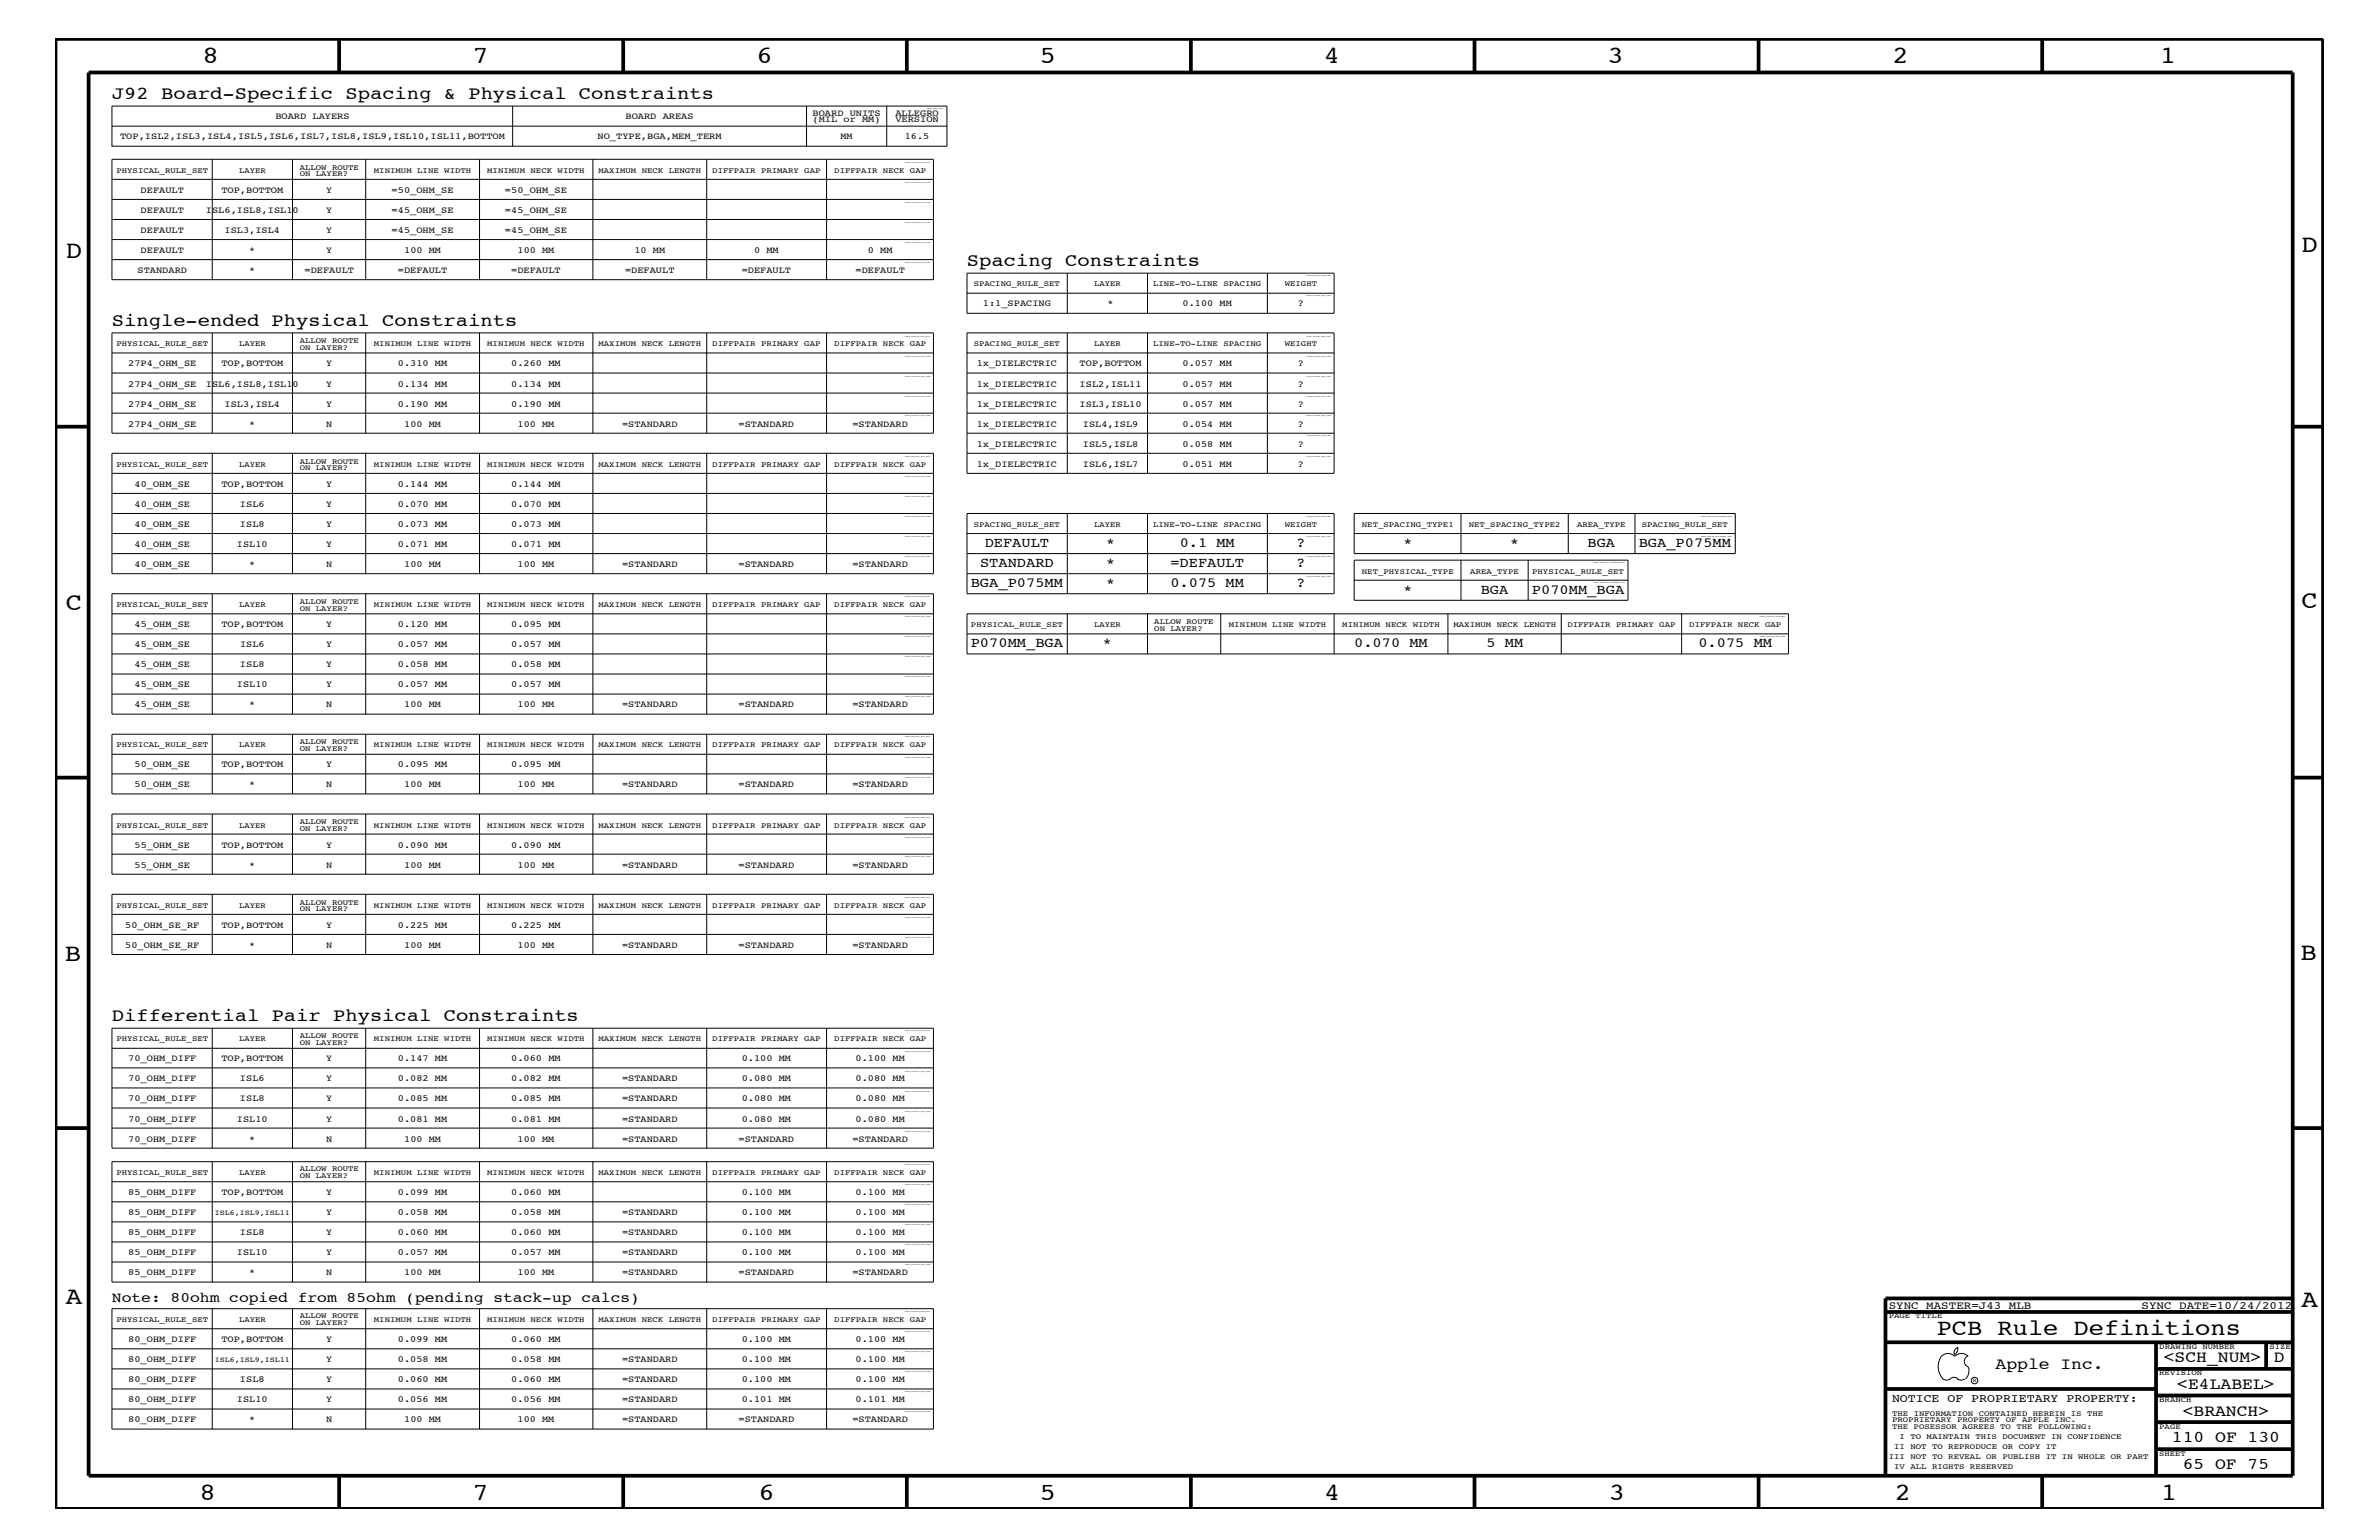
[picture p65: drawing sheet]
<svg xmlns="http://www.w3.org/2000/svg" width="432mm" height="279mm" viewBox="0 0 432 279" stroke-linecap="round" stroke-linejoin="round" font-family="sans-serif">
<defs><g id="words">
<g font-size="4.5">
<text x="36.7" y="11.5">8</text>
<text x="85.8" y="11.5">7</text>
<text x="137.3" y="11.5">6</text>
<text x="188.7" y="11.5">5</text>
<text x="240.3" y="11.5">4</text>
<text x="291.8" y="11.5">3</text>
<text x="343.5" y="11.5">2</text>
<text x="392" y="11.5">1</text>
<text x="11.9" y="46.8">D</text>
<text x="417.7" y="45.7">D</text>
<text x="11.9" y="110.6">C</text>
<text x="417.7" y="110.4">C</text>
<text x="11.8" y="174.3">B</text>
<text x="417.6" y="174.2">B</text>
<text x="11.9" y="236.7">A</text>
<text x="417.7" y="237.1">A</text>
<text x="36.2" y="272.1">8</text>
<text x="85.8" y="272.1">7</text>
<text x="137.7" y="272.1">6</text>
<text x="188.7" y="272.1">5</text>
<text x="240.4" y="272.1">4</text>
<text x="292" y="272.1">3</text>
<text x="343.9" y="272.1">2</text>
<text x="392.2" y="272.1">1</text>
</g>
<text font-size="4.1" x="351.5" y="242.3">PCB Rule Definitions</text>
<g font-size="3.3">
<text x="20.3" y="18">J92 Board-Specific Spacing &amp; Physical Constraints</text>
<text x="175.5" y="48.3">Spacing Constraints</text>
<text x="20.3" y="59.2">Single-ended Physical Constraints</text>
<text x="20.3" y="185.3">Differential Pair Physical Constraints</text>
</g>
<g font-size="3">
<text x="362.2" y="248.4">Apple Inc.</text>
<text x="392.7" y="247.1">&lt;SCH_NUM&gt;</text>
<text x="395.2" y="252">&lt;E4LABEL&gt;</text>
<text x="412.7" y="247.1">D</text>
<text x="396.2" y="256.8">&lt;BRANCH&gt;</text>
<text x="394.2" y="261.6">110 OF 130</text>
<text x="396.2" y="266.6">65 OF 75</text>
</g>
<text font-size="2.6" x="20.3" y="236.2">Note: 80ohm copied from 85ohm (pending stack-up calcs)</text>
<g font-size="2.5">
<text x="178.7" y="99.3">DEFAULT</text>
<text x="200.8" y="99.3">*</text>
<text x="214.1" y="99.3">0.1 MM</text>
<text x="235.3" y="99.3">?</text>
<text x="254.7" y="99.3">*</text>
<text x="274.1" y="99.3">*</text>
<text x="288.2" y="99.3">BGA</text>
<text x="297.4" y="99.3">BGA_P075MM</text>
<text x="176.2" y="106.5">BGA_P075MM</text>
<text x="177.9" y="102.9">STANDARD</text>
<text x="200.8" y="102.9">*</text>
<text x="200.8" y="106.5">*</text>
<text x="212.4" y="102.9">=DEFAULT</text>
<text x="212.4" y="106.5">0.075 MM</text>
<text x="235.3" y="102.9">?</text>
<text x="235.3" y="106.5">?</text>
<text x="254.7" y="107.7">*</text>
<text x="268.8" y="107.7">BGA</text>
<text x="278" y="107.7">P070MM_BGA</text>
<text x="176.2" y="117.4">P070MM_BGA</text>
<text x="200.2" y="117.4">*</text>
<text x="245.8" y="117.4">0.070 MM</text>
<text x="269.8" y="117.4">5 MM</text>
<text x="308.3" y="117.4">0.075 MM</text>
</g>
<text font-size="2.1" x="343.4" y="254.4">NOTICE OF PROPRIETARY PROPERTY:</text>
<g font-size="2">
<text x="342.8" y="237.4">SYNC_MASTER=J43_MLB</text>
<text x="388.7" y="237.4">SYNC_DATE=10/24/2012</text>
</g>
<g font-size="1.7">
<text x="50" y="21.6">BOARD LAYERS</text>
<text x="113.5" y="21.6">BOARD AREAS</text>
<text x="147.5" y="22.2">(MIL or MM)</text>
<text x="147.5" y="21">BOARD UNITS</text>
<text x="162.5" y="22.2">VERSION</text>
<text x="162.5" y="21">ALLEGRO</text>
<text x="21.8" y="25.3">TOP,ISL2,ISL3,ISL4,ISL5,ISL6,ISL7,ISL8,ISL9,ISL10,ISL11,BOTTOM</text>
<text x="108.5" y="25.3">NO_TYPE,BGA,MEM_TERM</text>
<text x="152.6" y="25.3">MM</text>
<text x="164.2" y="25.3">16.5</text>
<text x="25.5" y="35">DEFAULT</text>
<text x="40.2" y="35">TOP,BOTTOM</text>
<text x="59.2" y="35">Y</text>
<text x="71.1" y="35">=50_OHM_SE</text>
<text x="91.7" y="35">=50_OHM_SE</text>
<text x="25.5" y="38.6">DEFAULT</text>
<text x="37.4" y="38.6">ISL6,ISL8,ISL10</text>
<text x="59.2" y="38.6">Y</text>
<text x="71.1" y="38.6">=45_OHM_SE</text>
<text x="91.7" y="38.6">=45_OHM_SE</text>
<text x="25.5" y="45.9">DEFAULT</text>
<text x="25.5" y="42.3">DEFAULT</text>
<text x="40.8" y="42.3">ISL3,ISL4</text>
<text x="45.3" y="45.9">*</text>
<text x="59.2" y="45.9">Y</text>
<text x="59.2" y="42.3">Y</text>
<text x="71.1" y="42.3">=45_OHM_SE</text>
<text x="73.4" y="45.9">100 MM</text>
<text x="91.7" y="42.3">=45_OHM_SE</text>
<text x="93.9" y="45.9">100 MM</text>
<text x="115.1" y="45.9">10 MM</text>
<text x="136.9" y="45.9">0 MM</text>
<text x="157.5" y="45.9">0 MM</text>
<text x="25" y="49.6">STANDARD</text>
<text x="45.3" y="49.6">*</text>
<text x="55.3" y="49.6">=DEFAULT</text>
<text x="72.2" y="49.6">=DEFAULT</text>
<text x="92.8" y="49.6">=DEFAULT</text>
<text x="113.5" y="49.6">=DEFAULT</text>
<text x="134.6" y="49.6">=DEFAULT</text>
<text x="155.3" y="49.6">=DEFAULT</text>
<text x="178.4" y="55.6">1:1_SPACING</text>
<text x="201" y="55.6">*</text>
<text x="214.6" y="55.6">0.100 MM</text>
<text x="235.6" y="55.6">?</text>
<text x="23.3" y="70.1">27P4_OHM_SE</text>
<text x="23.3" y="66.5">27P4_OHM_SE</text>
<text x="37.4" y="70.1">ISL6,ISL8,ISL10</text>
<text x="40.2" y="66.5">TOP,BOTTOM</text>
<text x="59.2" y="70.1">Y</text>
<text x="59.2" y="66.5">Y</text>
<text x="72.2" y="70.1">0.134 MM</text>
<text x="72.2" y="66.5">0.310 MM</text>
<text x="92.8" y="70.1">0.134 MM</text>
<text x="92.8" y="66.5">0.260 MM</text>
<text x="177.3" y="66.5">1x_DIELECTRIC</text>
<text x="177.3" y="70.1">1x_DIELECTRIC</text>
<text x="196" y="66.5">TOP,BOTTOM</text>
<text x="196" y="70.1">ISL2,ISL11</text>
<text x="214.6" y="66.5">0.057 MM</text>
<text x="214.6" y="70.1">0.057 MM</text>
<text x="235.6" y="66.5">?</text>
<text x="235.6" y="70.1">?</text>
<text x="23.3" y="77.4">27P4_OHM_SE</text>
<text x="23.3" y="73.8">27P4_OHM_SE</text>
<text x="40.8" y="73.8">ISL3,ISL4</text>
<text x="45.3" y="77.4">*</text>
<text x="59.2" y="77.4">N</text>
<text x="59.2" y="73.8">Y</text>
<text x="72.2" y="73.8">0.190 MM</text>
<text x="73.4" y="77.4">100 MM</text>
<text x="92.8" y="73.8">0.190 MM</text>
<text x="93.9" y="77.4">100 MM</text>
<text x="112.9" y="77.4">=STANDARD</text>
<text x="134.1" y="77.4">=STANDARD</text>
<text x="154.7" y="77.4">=STANDARD</text>
<text x="177.3" y="77.4">1x_DIELECTRIC</text>
<text x="177.3" y="73.8">1x_DIELECTRIC</text>
<text x="196" y="73.8">ISL3,ISL10</text>
<text x="196.6" y="77.4">ISL4,ISL9</text>
<text x="214.6" y="77.4">0.054 MM</text>
<text x="214.6" y="73.8">0.057 MM</text>
<text x="235.6" y="77.4">?</text>
<text x="235.6" y="73.8">?</text>
<text x="177.3" y="81.1">1x_DIELECTRIC</text>
<text x="196.6" y="81.1">ISL5,ISL8</text>
<text x="214.6" y="81.1">0.058 MM</text>
<text x="235.6" y="81.1">?</text>
<text x="24.4" y="88.3">40_OHM_SE</text>
<text x="40.2" y="88.3">TOP,BOTTOM</text>
<text x="59.2" y="88.3">Y</text>
<text x="72.2" y="88.3">0.144 MM</text>
<text x="92.8" y="88.3">0.144 MM</text>
<text x="177.3" y="84.7">1x_DIELECTRIC</text>
<text x="196.6" y="84.7">ISL6,ISL7</text>
<text x="214.6" y="84.7">0.051 MM</text>
<text x="235.6" y="84.7">?</text>
<text x="24.4" y="95.6">40_OHM_SE</text>
<text x="24.4" y="92">40_OHM_SE</text>
<text x="43.6" y="95.6">ISL8</text>
<text x="43.6" y="92">ISL6</text>
<text x="59.2" y="95.6">Y</text>
<text x="59.2" y="92">Y</text>
<text x="72.2" y="95.6">0.073 MM</text>
<text x="72.2" y="92">0.070 MM</text>
<text x="92.8" y="95.6">0.073 MM</text>
<text x="92.8" y="92">0.070 MM</text>
<text x="24.4" y="99.3">40_OHM_SE</text>
<text x="43" y="99.3">ISL10</text>
<text x="59.2" y="99.3">Y</text>
<text x="72.2" y="99.3">0.071 MM</text>
<text x="92.8" y="99.3">0.071 MM</text>
<text x="24.4" y="102.9">40_OHM_SE</text>
<text x="45.3" y="102.9">*</text>
<text x="59.2" y="102.9">N</text>
<text x="73.4" y="102.9">100 MM</text>
<text x="93.9" y="102.9">100 MM</text>
<text x="112.9" y="102.9">=STANDARD</text>
<text x="134.1" y="102.9">=STANDARD</text>
<text x="154.7" y="102.9">=STANDARD</text>
<text x="24.4" y="113.7">45_OHM_SE</text>
<text x="40.2" y="113.7">TOP,BOTTOM</text>
<text x="59.2" y="113.7">Y</text>
<text x="72.2" y="113.7">0.120 MM</text>
<text x="92.8" y="113.7">0.095 MM</text>
<text x="24.4" y="117.4">45_OHM_SE</text>
<text x="43.6" y="117.4">ISL6</text>
<text x="59.2" y="117.4">Y</text>
<text x="72.2" y="117.4">0.057 MM</text>
<text x="92.8" y="117.4">0.057 MM</text>
<text x="24.4" y="121">45_OHM_SE</text>
<text x="24.4" y="124.7">45_OHM_SE</text>
<text x="43" y="124.7">ISL10</text>
<text x="43.6" y="121">ISL8</text>
<text x="59.2" y="121">Y</text>
<text x="59.2" y="124.7">Y</text>
<text x="72.2" y="121">0.058 MM</text>
<text x="72.2" y="124.7">0.057 MM</text>
<text x="92.8" y="121">0.058 MM</text>
<text x="92.8" y="124.7">0.057 MM</text>
<text x="24.4" y="128.3">45_OHM_SE</text>
<text x="45.3" y="128.3">*</text>
<text x="59.2" y="128.3">N</text>
<text x="73.4" y="128.3">100 MM</text>
<text x="93.9" y="128.3">100 MM</text>
<text x="112.9" y="128.3">=STANDARD</text>
<text x="134.1" y="128.3">=STANDARD</text>
<text x="154.7" y="128.3">=STANDARD</text>
<text x="24.4" y="142.9">50_OHM_SE</text>
<text x="24.4" y="139.2">50_OHM_SE</text>
<text x="40.2" y="139.2">TOP,BOTTOM</text>
<text x="45.3" y="142.9">*</text>
<text x="59.2" y="139.2">Y</text>
<text x="59.2" y="142.9">N</text>
<text x="72.2" y="139.2">0.095 MM</text>
<text x="73.4" y="142.9">100 MM</text>
<text x="92.8" y="139.2">0.095 MM</text>
<text x="93.9" y="142.9">100 MM</text>
<text x="112.9" y="142.9">=STANDARD</text>
<text x="134.1" y="142.9">=STANDARD</text>
<text x="154.7" y="142.9">=STANDARD</text>
<text x="24.4" y="153.8">55_OHM_SE</text>
<text x="40.2" y="153.8">TOP,BOTTOM</text>
<text x="59.2" y="153.8">Y</text>
<text x="72.2" y="153.8">0.090 MM</text>
<text x="92.8" y="153.8">0.090 MM</text>
<text x="24.4" y="157.4">55_OHM_SE</text>
<text x="45.3" y="157.4">*</text>
<text x="59.2" y="157.4">N</text>
<text x="73.4" y="157.4">100 MM</text>
<text x="93.9" y="157.4">100 MM</text>
<text x="112.9" y="157.4">=STANDARD</text>
<text x="134.1" y="157.4">=STANDARD</text>
<text x="154.7" y="157.4">=STANDARD</text>
<text x="22.7" y="172">50_OHM_SE_RF</text>
<text x="22.7" y="168.3">50_OHM_SE_RF</text>
<text x="40.2" y="168.3">TOP,BOTTOM</text>
<text x="45.3" y="172">*</text>
<text x="59.2" y="172">N</text>
<text x="59.2" y="168.3">Y</text>
<text x="72.2" y="168.3">0.225 MM</text>
<text x="73.4" y="172">100 MM</text>
<text x="92.8" y="168.3">0.225 MM</text>
<text x="93.9" y="172">100 MM</text>
<text x="112.9" y="172">=STANDARD</text>
<text x="134.1" y="172">=STANDARD</text>
<text x="154.7" y="172">=STANDARD</text>
<text x="23.3" y="196.2">70_OHM_DIFF</text>
<text x="23.3" y="192.6">70_OHM_DIFF</text>
<text x="40.2" y="192.6">TOP,BOTTOM</text>
<text x="43.6" y="196.2">ISL6</text>
<text x="59.2" y="196.2">Y</text>
<text x="59.2" y="192.6">Y</text>
<text x="72.2" y="196.2">0.082 MM</text>
<text x="72.2" y="192.6">0.147 MM</text>
<text x="92.8" y="196.2">0.082 MM</text>
<text x="92.8" y="192.6">0.060 MM</text>
<text x="112.9" y="196.2">=STANDARD</text>
<text x="134.6" y="196.2">0.080 MM</text>
<text x="134.6" y="192.6">0.100 MM</text>
<text x="155.3" y="196.2">0.080 MM</text>
<text x="155.3" y="192.6">0.100 MM</text>
<text x="23.3" y="199.8">70_OHM_DIFF</text>
<text x="23.3" y="203.5">70_OHM_DIFF</text>
<text x="43" y="203.5">ISL10</text>
<text x="43.6" y="199.8">ISL8</text>
<text x="59.2" y="199.8">Y</text>
<text x="59.2" y="203.5">Y</text>
<text x="72.2" y="199.8">0.085 MM</text>
<text x="72.2" y="203.5">0.081 MM</text>
<text x="92.8" y="199.8">0.085 MM</text>
<text x="92.8" y="203.5">0.081 MM</text>
<text x="112.9" y="199.8">=STANDARD</text>
<text x="112.9" y="203.5">=STANDARD</text>
<text x="134.6" y="199.8">0.080 MM</text>
<text x="134.6" y="203.5">0.080 MM</text>
<text x="155.3" y="199.8">0.080 MM</text>
<text x="155.3" y="203.5">0.080 MM</text>
<text x="23.3" y="207.1">70_OHM_DIFF</text>
<text x="45.3" y="207.1">*</text>
<text x="59.2" y="207.1">N</text>
<text x="73.4" y="207.1">100 MM</text>
<text x="93.9" y="207.1">100 MM</text>
<text x="112.9" y="207.1">=STANDARD</text>
<text x="134.1" y="207.1">=STANDARD</text>
<text x="154.7" y="207.1">=STANDARD</text>
<text x="23.3" y="216.9">85_OHM_DIFF</text>
<text x="23.3" y="220.4">85_OHM_DIFF</text>
<text x="40.2" y="216.9">TOP,BOTTOM</text>
<text x="59.2" y="216.9">Y</text>
<text x="59.2" y="220.4">Y</text>
<text x="72.2" y="220.4">0.058 MM</text>
<text x="72.2" y="216.9">0.099 MM</text>
<text x="92.8" y="220.4">0.058 MM</text>
<text x="92.8" y="216.9">0.060 MM</text>
<text x="112.9" y="220.4">=STANDARD</text>
<text x="134.6" y="216.9">0.100 MM</text>
<text x="134.6" y="220.4">0.100 MM</text>
<text x="155.3" y="216.9">0.100 MM</text>
<text x="155.3" y="220.4">0.100 MM</text>
<text x="23.3" y="227.7">85_OHM_DIFF</text>
<text x="23.3" y="224.1">85_OHM_DIFF</text>
<text x="43" y="227.7">ISL10</text>
<text x="43.6" y="224.1">ISL8</text>
<text x="59.2" y="227.7">Y</text>
<text x="59.2" y="224.1">Y</text>
<text x="72.2" y="227.7">0.057 MM</text>
<text x="72.2" y="224.1">0.060 MM</text>
<text x="92.8" y="224.1">0.060 MM</text>
<text x="92.8" y="227.7">0.057 MM</text>
<text x="112.9" y="227.7">=STANDARD</text>
<text x="112.9" y="224.1">=STANDARD</text>
<text x="134.6" y="224.1">0.100 MM</text>
<text x="134.6" y="227.7">0.100 MM</text>
<text x="155.3" y="224.1">0.100 MM</text>
<text x="155.3" y="227.7">0.100 MM</text>
<text x="23.3" y="231.3">85_OHM_DIFF</text>
<text x="45.3" y="231.3">*</text>
<text x="59.2" y="231.3">N</text>
<text x="73.4" y="231.3">100 MM</text>
<text x="93.9" y="231.3">100 MM</text>
<text x="112.9" y="231.3">=STANDARD</text>
<text x="134.1" y="231.3">=STANDARD</text>
<text x="154.7" y="231.3">=STANDARD</text>
<text x="23.3" y="243.5">80_OHM_DIFF</text>
<text x="40.2" y="243.5">TOP,BOTTOM</text>
<text x="59.2" y="243.5">Y</text>
<text x="72.2" y="243.5">0.099 MM</text>
<text x="92.8" y="243.5">0.060 MM</text>
<text x="134.6" y="243.5">0.100 MM</text>
<text x="155.3" y="243.5">0.100 MM</text>
<text x="23.3" y="250.7">80_OHM_DIFF</text>
<text x="23.3" y="247.1">80_OHM_DIFF</text>
<text x="43.6" y="250.7">ISL8</text>
<text x="59.2" y="250.7">Y</text>
<text x="59.2" y="247.1">Y</text>
<text x="72.2" y="247.1">0.058 MM</text>
<text x="72.2" y="250.7">0.060 MM</text>
<text x="92.8" y="247.1">0.058 MM</text>
<text x="92.8" y="250.7">0.060 MM</text>
<text x="112.9" y="250.7">=STANDARD</text>
<text x="112.9" y="247.1">=STANDARD</text>
<text x="134.6" y="250.7">0.100 MM</text>
<text x="134.6" y="247.1">0.100 MM</text>
<text x="155.3" y="247.1">0.100 MM</text>
<text x="155.3" y="250.7">0.100 MM</text>
<text x="23.3" y="254.4">80_OHM_DIFF</text>
<text x="43" y="254.4">ISL10</text>
<text x="59.2" y="254.4">Y</text>
<text x="72.2" y="254.4">0.056 MM</text>
<text x="92.8" y="254.4">0.056 MM</text>
<text x="112.9" y="254.4">=STANDARD</text>
<text x="134.6" y="254.4">0.101 MM</text>
<text x="155.3" y="254.4">0.101 MM</text>
<text x="23.3" y="258">80_OHM_DIFF</text>
<text x="45.3" y="258">*</text>
<text x="59.2" y="258">N</text>
<text x="73.4" y="258">100 MM</text>
<text x="93.9" y="258">100 MM</text>
<text x="112.9" y="258">=STANDARD</text>
<text x="134.1" y="258">=STANDARD</text>
<text x="154.7" y="258">=STANDARD</text>
</g>
<g font-size="1.4">
<text x="21.1" y="31.4">PHYSICAL_RULE_SET</text>
<text x="43.4" y="31.4">LAYER</text>
<text x="54.4" y="30.8">ALLOW ROUTE</text>
<text x="54.4" y="31.9">ON LAYER?</text>
<text x="67.9" y="31.4">MINIMUM LINE WIDTH</text>
<text x="88.4" y="31.4">MINIMUM NECK WIDTH</text>
<text x="108.6" y="31.4">MAXIMUM NECK LENGTH</text>
<text x="129.3" y="31.4">DIFFPAIR PRIMARY GAP</text>
<text x="151.4" y="31.4">DIFFPAIR NECK GAP</text>
<text x="176.7" y="51.9">SPACING_RULE_SET</text>
<text x="198.6" y="51.9">LAYER</text>
<text x="209.3" y="51.9">LINE-TO-LINE SPACING</text>
<text x="233.2" y="51.9">WEIGHT</text>
<text x="21.1" y="62.9">PHYSICAL_RULE_SET</text>
<text x="43.4" y="62.9">LAYER</text>
<text x="54.4" y="62.3">ALLOW ROUTE</text>
<text x="54.4" y="63.4">ON LAYER?</text>
<text x="67.9" y="62.9">MINIMUM LINE WIDTH</text>
<text x="88.4" y="62.9">MINIMUM NECK WIDTH</text>
<text x="108.6" y="62.9">MAXIMUM NECK LENGTH</text>
<text x="129.3" y="62.9">DIFFPAIR PRIMARY GAP</text>
<text x="151.4" y="62.9">DIFFPAIR NECK GAP</text>
<text x="176.7" y="62.9">SPACING_RULE_SET</text>
<text x="198.6" y="62.9">LAYER</text>
<text x="209.3" y="62.9">LINE-TO-LINE SPACING</text>
<text x="233.2" y="62.9">WEIGHT</text>
<text x="21.1" y="84.7">PHYSICAL_RULE_SET</text>
<text x="43.4" y="84.7">LAYER</text>
<text x="54.4" y="84.1">ALLOW ROUTE</text>
<text x="54.4" y="85.3">ON LAYER?</text>
<text x="67.9" y="84.7">MINIMUM LINE WIDTH</text>
<text x="88.4" y="84.7">MINIMUM NECK WIDTH</text>
<text x="108.6" y="84.7">MAXIMUM NECK LENGTH</text>
<text x="129.3" y="84.7">DIFFPAIR PRIMARY GAP</text>
<text x="151.4" y="84.7">DIFFPAIR NECK GAP</text>
<text x="176.7" y="95.6">SPACING_RULE_SET</text>
<text x="198.6" y="95.6">LAYER</text>
<text x="209.3" y="95.6">LINE-TO-LINE SPACING</text>
<text x="233.2" y="95.6">WEIGHT</text>
<text x="247.2" y="95.6">NET_SPACING_TYPE1</text>
<text x="266.6" y="95.6">NET_SPACING_TYPE2</text>
<text x="286.3" y="95.6">AREA_TYPE</text>
<text x="298" y="95.6">SPACING_RULE_SET</text>
<text x="247.2" y="104.1">NET_PHYSICAL_TYPE</text>
<text x="266.9" y="104.1">AREA_TYPE</text>
<text x="278.1" y="104.1">PHYSICAL_RULE_SET</text>
<text x="21.1" y="110.2">PHYSICAL_RULE_SET</text>
<text x="43.4" y="110.2">LAYER</text>
<text x="54.4" y="109.5">ALLOW ROUTE</text>
<text x="54.4" y="110.8">ON LAYER?</text>
<text x="67.9" y="110.2">MINIMUM LINE WIDTH</text>
<text x="88.4" y="110.2">MINIMUM NECK WIDTH</text>
<text x="108.6" y="110.2">MAXIMUM NECK LENGTH</text>
<text x="129.3" y="110.2">DIFFPAIR PRIMARY GAP</text>
<text x="151.4" y="110.2">DIFFPAIR NECK GAP</text>
<text x="176.2" y="113.7">PHYSICAL_RULE_SET</text>
<text x="198.6" y="113.7">LAYER</text>
<text x="209.5" y="113.1">ALLOW ROUTE</text>
<text x="223.1" y="113.7">MINIMUM LINE WIDTH</text>
<text x="243.6" y="113.7">MINIMUM NECK WIDTH</text>
<text x="263.8" y="113.7">MAXIMUM NECK LENGTH</text>
<text x="284.5" y="113.7">DIFFPAIR PRIMARY GAP</text>
<text x="306.6" y="113.7">DIFFPAIR NECK GAP</text>
<text x="209.5" y="114.4">ON LAYER?</text>
<text x="21.1" y="135.6">PHYSICAL_RULE_SET</text>
<text x="43.4" y="135.6">LAYER</text>
<text x="54.4" y="135">ALLOW ROUTE</text>
<text x="54.4" y="136.2">ON LAYER?</text>
<text x="67.9" y="135.6">MINIMUM LINE WIDTH</text>
<text x="88.4" y="135.6">MINIMUM NECK WIDTH</text>
<text x="108.6" y="135.6">MAXIMUM NECK LENGTH</text>
<text x="129.3" y="135.6">DIFFPAIR PRIMARY GAP</text>
<text x="151.4" y="135.6">DIFFPAIR NECK GAP</text>
<text x="54.4" y="149.5">ALLOW ROUTE</text>
<text x="21.1" y="150.1">PHYSICAL_RULE_SET</text>
<text x="43.4" y="150.1">LAYER</text>
<text x="54.4" y="150.7">ON LAYER?</text>
<text x="67.9" y="150.1">MINIMUM LINE WIDTH</text>
<text x="88.4" y="150.1">MINIMUM NECK WIDTH</text>
<text x="108.6" y="150.1">MAXIMUM NECK LENGTH</text>
<text x="129.3" y="150.1">DIFFPAIR PRIMARY GAP</text>
<text x="151.4" y="150.1">DIFFPAIR NECK GAP</text>
<text x="21.1" y="164.7">PHYSICAL_RULE_SET</text>
<text x="43.4" y="164.7">LAYER</text>
<text x="54.4" y="164.1">ALLOW ROUTE</text>
<text x="54.4" y="165.3">ON LAYER?</text>
<text x="67.9" y="164.7">MINIMUM LINE WIDTH</text>
<text x="88.4" y="164.7">MINIMUM NECK WIDTH</text>
<text x="108.6" y="164.7">MAXIMUM NECK LENGTH</text>
<text x="129.3" y="164.7">DIFFPAIR PRIMARY GAP</text>
<text x="151.4" y="164.7">DIFFPAIR NECK GAP</text>
<text x="21.1" y="188.9">PHYSICAL_RULE_SET</text>
<text x="43.4" y="188.9">LAYER</text>
<text x="54.4" y="188.3">ALLOW ROUTE</text>
<text x="54.4" y="189.5">ON LAYER?</text>
<text x="67.9" y="188.9">MINIMUM LINE WIDTH</text>
<text x="88.4" y="188.9">MINIMUM NECK WIDTH</text>
<text x="108.6" y="188.9">MAXIMUM NECK LENGTH</text>
<text x="129.3" y="188.9">DIFFPAIR PRIMARY GAP</text>
<text x="151.4" y="188.9">DIFFPAIR NECK GAP</text>
<text x="21.1" y="213.2">PHYSICAL_RULE_SET</text>
<text x="43.4" y="213.2">LAYER</text>
<text x="54.4" y="212.5">ALLOW ROUTE</text>
<text x="54.4" y="213.8">ON LAYER?</text>
<text x="67.9" y="213.2">MINIMUM LINE WIDTH</text>
<text x="88.4" y="213.2">MINIMUM NECK WIDTH</text>
<text x="108.6" y="213.2">MAXIMUM NECK LENGTH</text>
<text x="129.3" y="213.2">DIFFPAIR PRIMARY GAP</text>
<text x="151.4" y="213.2">DIFFPAIR NECK GAP</text>
<text x="39" y="220.4">ISL6,ISL9,ISL11</text>
<text x="21.1" y="239.9">PHYSICAL_RULE_SET</text>
<text x="43.4" y="239.9">LAYER</text>
<text x="54.4" y="239.2">ALLOW ROUTE</text>
<text x="67.9" y="239.9">MINIMUM LINE WIDTH</text>
<text x="88.4" y="239.9">MINIMUM NECK WIDTH</text>
<text x="108.6" y="239.9">MAXIMUM NECK LENGTH</text>
<text x="129.3" y="239.9">DIFFPAIR PRIMARY GAP</text>
<text x="151.4" y="239.9">DIFFPAIR NECK GAP</text>
<text x="342.8" y="239.2">PAGE TITLE</text>
<text x="54.4" y="240.5">ON LAYER?</text>
<text x="391.9" y="244.7">DRAWING NUMBER</text>
<text x="411.9" y="244.7">SIZE</text>
<text x="39" y="247.1">ISL6,ISL9,ISL11</text>
<text x="391.9" y="249.5">REVISION</text>
<text x="343.4" y="256.8">THE INFORMATION CONTAINED HEREIN IS THE</text>
<text x="391.9" y="254.4">BRANCH</text>
<text x="343.4" y="258">PROPRIETARY PROPERTY OF APPLE INC.</text>
<text x="343.4" y="259.3">THE POSESSOR AGREES TO THE FOLLOWING:</text>
<text x="343.8" y="262.9">II NOT TO REPRODUCE OR COPY IT</text>
<text x="344.8" y="261.1">I TO MAINTAIN THIS DOCUMENT IN CONFIDENCE</text>
<text x="391.9" y="259.3">PAGE</text>
<text x="342.8" y="264.7">III NOT TO REVEAL OR PUBLISH IT IN WHOLE OR PART</text>
<text x="343.8" y="266.6">IV ALL RIGHTS RESERVED</text>
<text x="391.9" y="264.1">SHEET</text>
</g>
<text font-size="1" x="358.1" y="250.7">R</text>
<g font-size=".3">
<text x="168.2" y="19.8">TABLE_BOARD_INFO</text>
<text x="164.3" y="29.5">TABLE_PHYSICAL_RULE_HEAD</text>
<text x="164.3" y="33.1">TABLE_PHYSICAL_RULE_ITEM</text>
<text x="164.3" y="40.4">TABLE_PHYSICAL_RULE_ITEM</text>
<text x="164.3" y="36.8">TABLE_PHYSICAL_RULE_ITEM</text>
<text x="164.3" y="44.1">TABLE_PHYSICAL_RULE_ITEM</text>
<text x="164.3" y="47.7">TABLE_PHYSICAL_RULE_ITEM</text>
<text x="237.2" y="53.8">TABLE_SPACING_RULE_ITEM</text>
<text x="237.2" y="50.2">TABLE_SPACING_RULE_HEAD</text>
<text x="164.3" y="64.7">TABLE_PHYSICAL_RULE_ITEM</text>
<text x="164.3" y="61.1">TABLE_PHYSICAL_RULE_HEAD</text>
<text x="237.2" y="64.7">TABLE_SPACING_RULE_ITEM</text>
<text x="237.2" y="61.1">TABLE_SPACING_RULE_HEAD</text>
<text x="164.3" y="72">TABLE_PHYSICAL_RULE_ITEM</text>
<text x="164.3" y="68.4">TABLE_PHYSICAL_RULE_ITEM</text>
<text x="237.2" y="68.4">TABLE_SPACING_RULE_ITEM</text>
<text x="237.2" y="72">TABLE_SPACING_RULE_ITEM</text>
<text x="164.3" y="75.6">TABLE_PHYSICAL_RULE_ITEM</text>
<text x="237.2" y="75.6">TABLE_SPACING_RULE_ITEM</text>
<text x="164.3" y="82.8">TABLE_PHYSICAL_RULE_HEAD</text>
<text x="237.2" y="82.8">TABLE_SPACING_RULE_ITEM</text>
<text x="237.2" y="79.2">TABLE_SPACING_RULE_ITEM</text>
<text x="164.3" y="86.5">TABLE_PHYSICAL_RULE_ITEM</text>
<text x="164.3" y="90.1">TABLE_PHYSICAL_RULE_ITEM</text>
<text x="164.3" y="93.8">TABLE_PHYSICAL_RULE_ITEM</text>
<text x="237.2" y="93.8">TABLE_SPACING_RULE_HEAD</text>
<text x="308.8" y="93.8">TABLE_SPACING_ASSIGNMENT_HEAD</text>
<text x="164.3" y="101">TABLE_PHYSICAL_RULE_ITEM</text>
<text x="164.3" y="97.4">TABLE_PHYSICAL_RULE_ITEM</text>
<text x="237.2" y="97.4">TABLE_SPACING_RULE_ITEM</text>
<text x="237.2" y="101">TABLE_SPACING_RULE_ITEM</text>
<text x="308.8" y="97.4">TABLE_SPACING_ASSIGNMENT_ITEM</text>
<text x="237.2" y="104.7">TABLE_SPACING_RULE_ITEM</text>
<text x="289.2" y="102.2">TABLE_PHYSICAL_ASSIGNMENT_HEAD</text>
<text x="289.2" y="105.9">TABLE_PHYSICAL_ASSIGNMENT_ITEM</text>
<text x="164.3" y="112">TABLE_PHYSICAL_RULE_ITEM</text>
<text x="164.3" y="108.3">TABLE_PHYSICAL_RULE_HEAD</text>
<text x="319.4" y="112">TABLE_PHYSICAL_RULE_HEAD</text>
<text x="164.3" y="119.2">TABLE_PHYSICAL_RULE_ITEM</text>
<text x="164.3" y="115.6">TABLE_PHYSICAL_RULE_ITEM</text>
<text x="319.4" y="115.6">TABLE_PHYSICAL_RULE_ITEM</text>
<text x="164.3" y="122.9">TABLE_PHYSICAL_RULE_ITEM</text>
<text x="164.3" y="126.5">TABLE_PHYSICAL_RULE_ITEM</text>
<text x="164.3" y="133.8">TABLE_PHYSICAL_RULE_HEAD</text>
<text x="164.3" y="137.4">TABLE_PHYSICAL_RULE_ITEM</text>
<text x="164.3" y="141.1">TABLE_PHYSICAL_RULE_ITEM</text>
<text x="164.3" y="148.4">TABLE_PHYSICAL_RULE_HEAD</text>
<text x="164.3" y="155.6">TABLE_PHYSICAL_RULE_ITEM</text>
<text x="164.3" y="152">TABLE_PHYSICAL_RULE_ITEM</text>
<text x="164.3" y="166.5">TABLE_PHYSICAL_RULE_ITEM</text>
<text x="164.3" y="162.8">TABLE_PHYSICAL_RULE_HEAD</text>
<text x="164.3" y="170.1">TABLE_PHYSICAL_RULE_ITEM</text>
<text x="164.3" y="187.1">TABLE_PHYSICAL_RULE_HEAD</text>
<text x="164.3" y="190.8">TABLE_PHYSICAL_RULE_ITEM</text>
<text x="164.3" y="194.4">TABLE_PHYSICAL_RULE_ITEM</text>
<text x="164.3" y="201.7">TABLE_PHYSICAL_RULE_ITEM</text>
<text x="164.3" y="198.1">TABLE_PHYSICAL_RULE_ITEM</text>
<text x="164.3" y="205.3">TABLE_PHYSICAL_RULE_ITEM</text>
<text x="164.3" y="215">TABLE_PHYSICAL_RULE_ITEM</text>
<text x="164.3" y="211.4">TABLE_PHYSICAL_RULE_HEAD</text>
<text x="164.3" y="218.6">TABLE_PHYSICAL_RULE_ITEM</text>
<text x="164.3" y="222.3">TABLE_PHYSICAL_RULE_ITEM</text>
<text x="164.3" y="225.9">TABLE_PHYSICAL_RULE_ITEM</text>
<text x="164.3" y="229.6">TABLE_PHYSICAL_RULE_ITEM</text>
<text x="164.3" y="238">TABLE_PHYSICAL_RULE_HEAD</text>
<text x="164.3" y="245.3">TABLE_PHYSICAL_RULE_ITEM</text>
<text x="164.3" y="241.7">TABLE_PHYSICAL_RULE_ITEM</text>
<text x="164.3" y="248.9">TABLE_PHYSICAL_RULE_ITEM</text>
<text x="164.3" y="252.6">TABLE_PHYSICAL_RULE_ITEM</text>
<text x="164.3" y="256.2">TABLE_PHYSICAL_RULE_ITEM</text>
</g>
</g></defs>
<g fill="none" stroke="#000" stroke-width=".18">
<path d="M20.3 19.2h151.6v7.3h-151.6zM93 19.2v7.3M146.4 19.2v7.3M161 19.2v7.3M20.3 36.2h149.1M20.3 39.8h149.1M20.3 32.5h149.1M20.3 28.9h149.1v21.8h-149.1zM20.3 22.9h151.6M38.5 28.9v21.8M53.1 28.9v21.8M66.4 28.9v21.8"/>
<path d="M87 28.9v21.8M107.6 28.9v21.8M128.3 28.9v21.8M150 28.9v21.8M20.3 43.5h149.1M20.3 47.1h149.1M193.7 49.6v7.2M208.3 49.6v7.2M230 49.6v7.2M242.1 53.2h-66.6v-3.6h66.6v7.2h-66.6v-3.6M20.3 75h149.1M20.3 67.7h149.1"/>
<path d="M20.3 71.3h149.1M20.3 64h149.1M20.3 60.4h149.1v18.2h-149.1zM38.5 60.4v18.2M53.1 60.4v18.2M66.4 60.4v18.2M87 60.4v18.2M107.6 60.4v18.2M128.3 60.4v18.2M150 60.4v18.2M175.5 75h66.6M175.5 67.7h66.6"/>
<path d="M175.5 71.3h66.6M175.5 78.6h66.6M193.7 60.4v25.5M208.3 60.4v25.5M230 60.4v25.5M242.1 64h-66.6v-3.6h66.6v25.5h-66.6v-21.9M20.3 93.2h149.1M20.3 85.9h149.1M20.3 96.8h149.1M20.3 89.5h149.1M20.3 82.2h149.1v21.9h-149.1zM38.5 82.2v21.9"/>
<path d="M53.1 82.2v21.9M66.4 82.2v21.9M87 82.2v21.9M107.6 82.2v21.9M128.3 82.2v21.9M150 82.2v21.9M175.5 82.2h66.6M193.7 93.2v14.5M208.3 93.2v14.5M230 93.2v14.5M242.1 96.8h-66.6v-3.6h66.6v14.5h-66.6v-10.9M245.8 96.8v3.6h69.2v-7.2h-69.2v3.6h69.2"/>
<path d="M265.2 93.2v7.2M284.6 93.2v7.2M296.8 93.2v7.2M20.3 100.4h149.1M20.3 118.6h149.1M20.3 115h149.1M20.3 111.4h149.1M20.3 107.7h149.1v21.9h-149.1zM38.5 107.7v21.9M53.1 107.7v21.9M66.4 107.7v21.9M87 107.7v21.9"/>
<path d="M107.6 107.7v21.9M128.3 107.7v21.9M150 107.7v21.9M175.5 100.4h66.6M175.5 104.1h66.6M175.5 111.4h149.1v7.2h-149.1zM175.5 115h149.1M193.7 111.4v7.2M208.3 111.4v7.2M221.6 111.4v7.2M242.1 111.4v7.2M262.8 111.4v7.2"/>
<path d="M265.2 101.6v7.3M277.4 101.6v7.3M283.4 111.4v7.2M295.5 105.3h-49.7v-3.7h49.7v7.3h-49.7v-3.6M305.2 111.4v7.2M20.3 125.9h149.1M20.3 122.3h149.1M20.3 136.8h149.1M20.3 133.2h149.1v10.8h-149.1zM38.5 133.2v10.8M53.1 133.2v10.8M66.4 133.2v10.8"/>
<path d="M87 133.2v10.8M107.6 133.2v10.8M128.3 133.2v10.8M150 133.2v10.8M20.3 140.4h149.1M20.3 151.3h149.1M20.3 155h149.1M20.3 147.7h149.1v10.9h-149.1zM38.5 147.7v10.9M53.1 147.7v10.9M66.4 147.7v10.9M87 147.7v10.9"/>
<path d="M107.6 147.7v10.9M128.3 147.7v10.9M150 147.7v10.9M20.3 169.5h149.1M20.3 165.9h149.1M20.3 162.2h149.1v11h-149.1zM38.5 162.2v11M53.1 162.2v11M66.4 162.2v11M87 162.2v11M107.6 162.2v11M128.3 162.2v11"/>
<path d="M150 162.2v11M20.3 190.2h149.1M20.3 193.7h149.1M20.3 197.4h149.1M20.3 186.5h149.1v21.8h-149.1zM38.5 186.5v21.8M53.1 186.5v21.8M66.4 186.5v21.8M87 186.5v21.8M107.6 186.5v21.8M128.3 186.5v21.8M150 186.5v21.8"/>
<path d="M20.3 218h149.1M20.3 214.4h149.1M20.3 204.7h149.1M20.3 201h149.1M20.3 210.8h149.1v21.8h-149.1zM38.5 210.8v21.8M53.1 210.8v21.8M66.4 210.8v21.8M87 210.8v21.8M107.6 210.8v21.8M128.3 210.8v21.8M150 210.8v21.8"/>
<path d="M20.3 221.7h149.1M20.3 225.3h149.1M20.3 229h149.1M20.3 237.4h149.1v21.9h-149.1zM38.5 237.4v21.9M53.1 237.4v21.9M66.4 237.4v21.9M87 237.4v21.9M107.6 237.4v21.9M128.3 237.4v21.9M150 237.4v21.9M20.3 255.6h149.1"/>
<path d="M20.3 241.1h149.1M20.3 248.4h149.1M20.3 244.7h149.1M20.3 252h149.1M352.3 246.1a1.72 1.72 0 0 1 2.5 0 1.69 1.69 0 0 1 2.4 0M352.4 246a3.2 3.2 0 0 0 .4 4.3l.8 .1 .4-.2M354 250.2l.7-.3 .7 .3M355.2 250.2l.7 .2 .7-.2M355.3 244.4v.3a1.18 1.18 0 0 1-.6 1.1M355.4 244.4a.99 .99 0 0 0-.6 1.4M357.2 246a1.04 1.04 0 0 0-.7 1 1.04 1.04 0 0 0 .7 1M357.3 248l.1 .7a2.11 2.11 0 0 1-.6 1.5"/>
<circle cx="358.4" cy="250.5" r=".59"/>
</g>
<g fill="none" stroke="#000" stroke-width=".68" stroke-linecap="butt">
<path d="M10.1 7.1h411.5v266.7h-411.5zM16.1 13.2h400v254.5h-400zM61.6 7.1v6.1M113.1 7.1v6.1M164.6 7.1v6.1M216.2 7.1v6.1M267.6 7.1v6.1M319.2 7.1v6.1M370.7 7.1v6.1M10.1 77.4h6M416.1 77.4h5.5M10.1 141.1h6"/>
<path d="M416.1 141.1h5.5M10.1 204.7h6M416.1 204.7h5.5M342.2 238h73.9M416.1 235.6h-73.9v32.1M342.2 243.5h73.9M342.2 252h49.1M391.3 258h24.8M391.3 253.2h24.8M391.3 248.4h24.8M391.3 243.5v24.2M411.3 243.5v4.9"/>
<path d="M61.6 267.7v6.1M113.1 267.7v6.1M164.6 267.7v6.1M216.2 268v5.8M267.6 267.7v6.1M319.2 267.7v6.1M370.7 267.7v6.1M391.3 262.9h24.8"/>
</g>
<use href="#words"/>
</svg>
